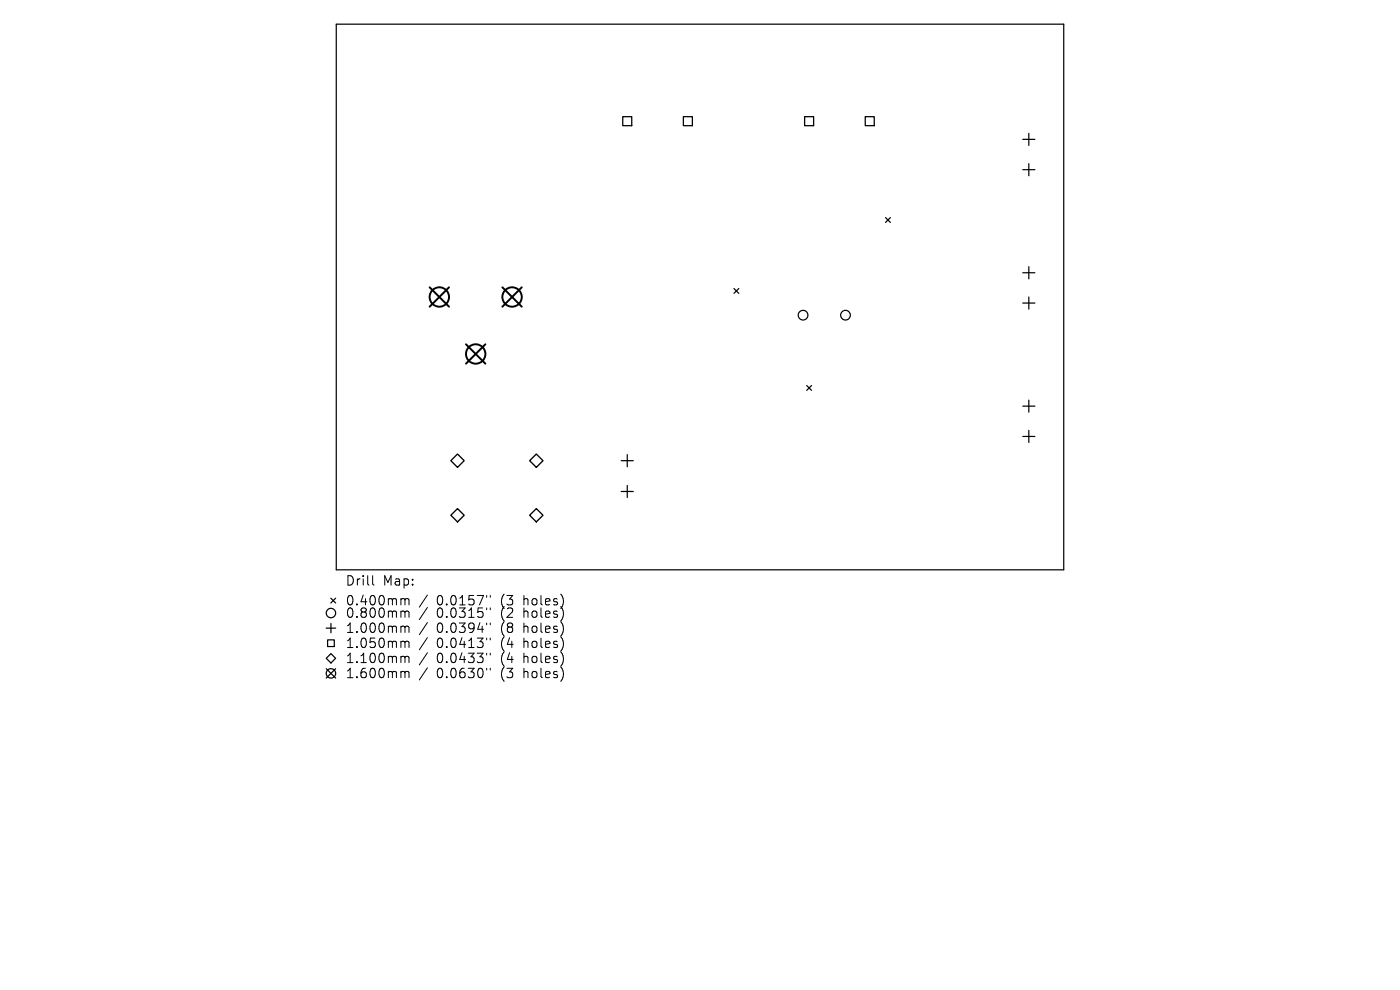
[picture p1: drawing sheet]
<svg xmlns="http://www.w3.org/2000/svg" width="297mm" height="210mm" viewBox="0 0 297 210" stroke-linecap="round" stroke-linejoin="round" font-family="sans-serif">
<defs><g id="words">
<g font-size="2.8">
<text x="73.2" y="124.5">Drill</text>
<text x="81.2" y="124.5">Map:</text>
<text x="73.2" y="128.7">0.400mm</text>
<text x="73.2" y="131.3">0.800mm</text>
<text x="92.7" y="128.7">0.0157&quot;</text>
<text x="92.7" y="131.3">0.0315&quot;</text>
<text x="106.4" y="128.7">(3</text>
<text x="106.4" y="131.3">(2</text>
<text x="111.3" y="128.7">holes)</text>
<text x="111.3" y="131.3">holes)</text>
<text x="73.2" y="134.5">1.000mm</text>
<text x="73.2" y="137.7">1.050mm</text>
<text x="92.7" y="134.5">0.0394&quot;</text>
<text x="92.7" y="137.7">0.0413&quot;</text>
<text x="106.4" y="134.5">(8</text>
<text x="106.4" y="137.7">(4</text>
<text x="111.3" y="134.5">holes)</text>
<text x="111.3" y="137.7">holes)</text>
<text x="73.2" y="140.9">1.100mm</text>
<text x="92.7" y="140.9">0.0433&quot;</text>
<text x="106.4" y="140.9">(4</text>
<text x="111.3" y="140.9">holes)</text>
<text x="73.2" y="144.1">1.600mm</text>
<text x="92.7" y="144.1">0.0630&quot;</text>
<text x="106.4" y="144.1">(3</text>
<text x="111.3" y="144.1">holes)</text>
</g>
</g></defs>
<g fill="none" stroke="#000" stroke-width=".26">
<path d="M71.3 5.1h154.4v115.8h-154.4zM217 29.6h2.5M217 36h2.5M218.3 28.3v2.6M218.3 34.7v2.6M187.9 46.2l1 1M188.9 46.2l-1 1M217 57.9h2.5M218.3 56.6v2.5M155.7 61.2l1 1M156.7 61.2l-1 1M217 64.3h2.5"/>
<path d="M218.3 63v2.6M131.8 97.7h2.6M133.1 96.4v2.6M171.1 81.8l1.1 1M172.2 81.8l-1.1 1M217 86.2h2.5M217 92.6h2.5M218.3 84.9v2.5M218.3 91.3v2.6M131.8 104.3h2.6M133.1 103v2.5M69.2 139.6l1-1 1 1-1 1z"/>
<path d="M69.2 133.2h2M69.5 135.7h1.4v1.5h-1.4zM70.2 126.9l1 1M70.2 132.2v2M71.2 126.9l-1 1M69.2 141.8l2 2M71.2 141.8l-2 2"/>
<circle cx="170.4" cy="66.9" r="1.03"/>
<circle cx="179.4" cy="66.9" r="1.03"/>
<circle cx="70.2" cy="130" r="1"/>
<circle cx="70.2" cy="142.8" r="1"/>
</g>
<path d="M132.1 24.8h1.9v1.9h-1.9zM145 24.8h1.9v1.9h-1.9zM170.7 24.8h1.9v1.9h-1.9zM183.6 24.8h1.9v1.9h-1.9z" fill="none" stroke="#000" stroke-width=".27"/>
<path d="M95.6 97.7l1.5-1.4 1.4 1.4-1.4 1.4zM112.4 97.7l1.4-1.4 1.4 1.4-1.4 1.4zM95.6 109.3l1.5-1.4 1.4 1.4-1.4 1.4zM112.4 109.3l1.4-1.4 1.4 1.4-1.4 1.4z" fill="none" stroke="#000" stroke-width=".28"/>
<g fill="none" stroke="#000" stroke-width=".41">
<path d="M91.1 60.9l4.2 4.2M95.3 60.9l-4.2 4.2M98.9 73l4.1 4.1M103 73l-4.1 4.1M106.6 60.9l4.1 4.2M110.7 60.9l-4.1 4.2"/>
<circle cx="93.2" cy="63" r="2.06"/>
<circle cx="100.9" cy="75.1" r="2.06"/>
<circle cx="108.6" cy="63" r="2.06"/>
</g>
<g fill="none" stroke="#000" stroke-width=".21">
<path d="M79.1 122.1v1.7l.2 .3M85.3 127l.5 .1 .1 .2M85.3 129.6l.5 .1 .1 .2M85.3 132.8l.5 .1 .1 .2M85.3 136l.5 .1 .1 .2M85.3 139.2l.5 .1 .1 .2M85.9 127.3l.3-.3 .5 .1 .1 1.2M85.9 127.3v1M85.9 129.9v1.1M85.9 133.1v1.1M85.9 136.3v1.1M85.9 139.5v1.1"/>
<path d="M85.9 129.9l.3-.3 .5 .1 .1 1.3M85.9 133.1l.3-.3 .5 .1 .1 1.3M85.9 136.3l.3-.3 .5 .1 .1 1.3M85.9 139.5l.3-.3 .5 .1 .1 1.3M90.7 126.2l-1.7 2.6M90.7 128.9l-1.7 2.5M90.7 132.1l-1.7 2.5M90.7 135.3l-1.7 2.5M90.7 138.5l-1.7 2.5M103.2 126.3v.4M103.2 129v.3M103.2 132.2v.3"/>
<path d="M103.2 135.4v.3M103.2 138.6v.3M104 126.3v.4M104 129v.3M104 132.2v.3M104 135.4v.3M104 138.6v.3M85.3 142.4h.3l.3 .3M85.9 142.7v1.1M85.9 142.7l.3-.3 .5 .1 .1 1.3M90.7 141.7l-1.7 2.5M103.2 141.8v.3"/>
<path d="M104 141.8v.3"/>
</g>
<use href="#words"/>
</svg>
